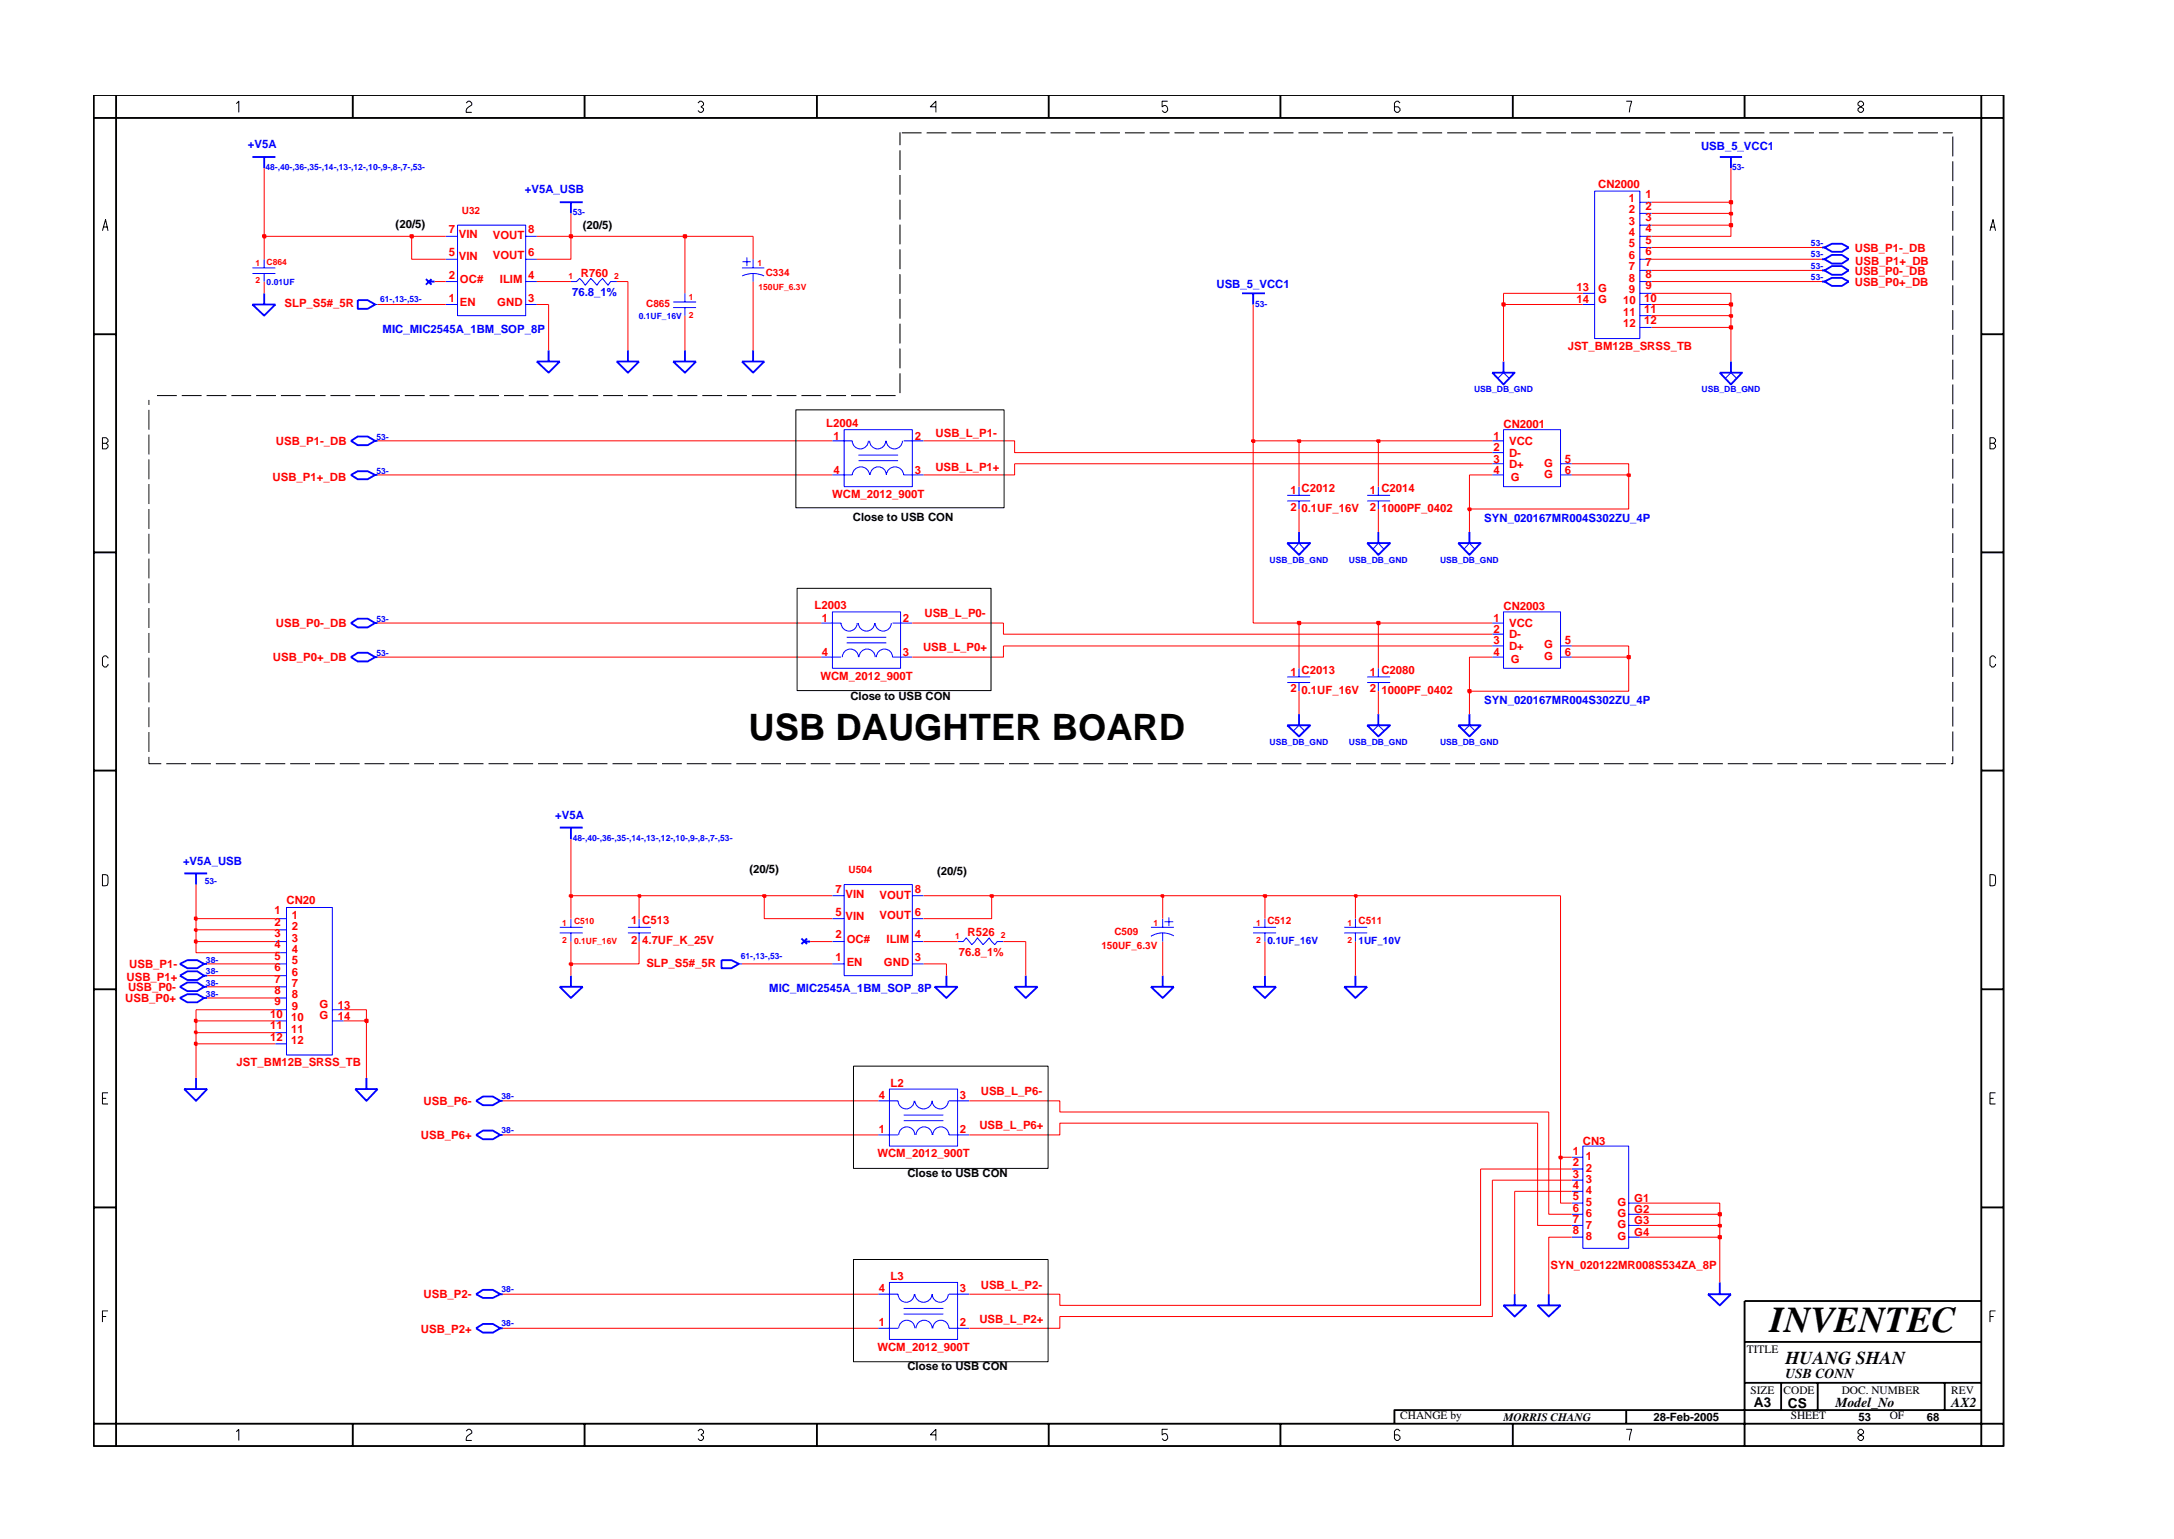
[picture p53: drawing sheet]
<svg xmlns="http://www.w3.org/2000/svg" width="297mm" height="210mm" viewBox="0 0 297 210" stroke-linecap="round" stroke-linejoin="round" font-family="sans-serif">
<defs><g id="words">
<g font-size="5">
<text x="102.3" y="101.1">USB DAUGHTER BOARD</text>
<text x="241.8" y="182">INVENTEC</text>
</g>
<text font-size="2.5" x="244" y="186.3">HUANG SHAN</text>
<g font-size="1.9">
<text x="244" y="188.2">USB CONN</text>
<text x="239.6" y="192.2">A3</text>
<text x="244.3" y="192.3">CS</text>
<text x="250.8" y="192.2">Model_No</text>
<text x="266.6" y="192.2">AX2</text>
</g>
<g font-size="1.6" fill="#00f">
<text x="33.9" y="20.3">+V5A</text>
<text x="232.4" y="20.5">USB_5_VCC1</text>
<text x="71.7" y="26.4">+V5A_USB</text>
<text x="78.2" y="40.5">76.8_1%</text>
<text x="166.2" y="39.3">USB_5_VCC1</text>
<text x="52.3" y="45.5">MIC_MIC2545A_1BM_SOP_8P</text>
<text x="202.8" y="71.3">SYN_020167MR004S302ZU_4P</text>
<text x="202.8" y="96.1">SYN_020167MR004S302ZU_4P</text>
<text x="75.9" y="111.9">+V5A</text>
<text x="25" y="118.1">+V5A_USB</text>
<text x="105.1" y="135.6">MIC_MIC2545A_1BM_SOP_8P</text>
</g>
<g font-size="1.6" fill="#f00">
<text x="218.4" y="25.7">CN2000</text>
<text x="222.5" y="29.2">2</text>
<text x="222.5" y="27.6">1</text>
<text x="224.8" y="28.6">2</text>
<text x="224.8" y="27">1</text>
<text x="61.3" y="31.9">7</text>
<text x="61.3" y="35">5</text>
<text x="62.7" y="32.5">VIN</text>
<text x="62.7" y="35.6">VIN</text>
<text x="67.3" y="32.7">VOUT</text>
<text x="67.3" y="35.4">VOUT</text>
<text x="72.2" y="31.9">8</text>
<text x="72.2" y="35">6</text>
<text x="222.5" y="30.8">3</text>
<text x="222.5" y="32.3">4</text>
<text x="222.5" y="33.8">5</text>
<text x="222.5" y="35.4">6</text>
<text x="224.8" y="30.1">3</text>
<text x="224.8" y="31.7">4</text>
<text x="224.8" y="33.3">5</text>
<text x="224.8" y="34.8">6</text>
<text x="253.4" y="34.4">USB_P1-_DB</text>
<text x="38.9" y="41.9">SLP_S5#_5R</text>
<text x="61.3" y="38.1">2</text>
<text x="61.3" y="41.3">1</text>
<text x="62.9" y="38.7">OC#</text>
<text x="62.9" y="41.8">EN</text>
<text x="67.9" y="41.8">GND</text>
<text x="68.3" y="38.7">ILIM</text>
<text x="72.2" y="41.3">3</text>
<text x="72.2" y="38.1">4</text>
<text x="79.4" y="37.8">R760</text>
<text x="215.4" y="39.8">13</text>
<text x="215.4" y="41.4">14</text>
<text x="218.4" y="39.9">G</text>
<text x="218.4" y="41.4">G</text>
<text x="221.8" y="41.6">10</text>
<text x="222.5" y="36.9">7</text>
<text x="222.5" y="38.5">8</text>
<text x="222.5" y="40.1">9</text>
<text x="224.6" y="41.2">10</text>
<text x="224.8" y="36.3">7</text>
<text x="224.8" y="37.9">8</text>
<text x="224.8" y="39.5">9</text>
<text x="253.4" y="37.5">USB_P0-_DB</text>
<text x="253.4" y="39">USB_P0+_DB</text>
<text x="253.5" y="36.2">USB_P1+_DB</text>
<text x="214.2" y="47.8">JST_BM12B_SRSS_TB</text>
<text x="221.8" y="43.1">11</text>
<text x="221.8" y="44.7">12</text>
<text x="224.6" y="42.8">11</text>
<text x="224.6" y="44.3">12</text>
<text x="112.9" y="58.3">L2004</text>
<text x="127.8" y="59.7">USB_L_P1-</text>
<text x="205.4" y="58.5">CN2001</text>
<text x="37.2" y="65.7">USB_P1+_DB</text>
<text x="37.7" y="60.8">USB_P1-_DB</text>
<text x="113.9" y="60.1">1</text>
<text x="113.9" y="64.7">4</text>
<text x="125" y="60.1">2</text>
<text x="125" y="64.7">3</text>
<text x="127.8" y="64.4">USB_L_P1+</text>
<text x="204.1" y="64.7">4</text>
<text x="204.1" y="63.2">3</text>
<text x="204.1" y="61.6">2</text>
<text x="204.1" y="60.1">1</text>
<text x="206.2" y="63.9">D+</text>
<text x="206.2" y="62.4">D-</text>
<text x="206.2" y="60.8">VCC</text>
<text x="206.4" y="65.7">G</text>
<text x="211" y="63.8">G</text>
<text x="211" y="65.3">G</text>
<text x="213.8" y="63.2">5</text>
<text x="213.8" y="64.7">6</text>
<text x="113.7" y="68">WCM_2012_900T</text>
<text x="176.3" y="67.4">1 C2012</text>
<text x="176.3" y="69.8">2</text>
<text x="177.8" y="70">0.1UF_16V</text>
<text x="187.1" y="67.4">1 C2014</text>
<text x="187.1" y="69.8">2</text>
<text x="188.7" y="70">1000PF_0402</text>
<text x="111.3" y="83.2">L2003</text>
<text x="205.4" y="83.3">CN2003</text>
<text x="37.7" y="85.7">USB_P0-_DB</text>
<text x="112.3" y="84.9">1</text>
<text x="112.3" y="89.6">4</text>
<text x="123.4" y="84.9">2</text>
<text x="123.4" y="89.6">3</text>
<text x="126.1" y="89">USB_L_P0+</text>
<text x="126.3" y="84.3">USB_L_P0-</text>
<text x="204.1" y="89.6">4</text>
<text x="204.1" y="88">3</text>
<text x="204.1" y="86.5">2</text>
<text x="204.1" y="84.9">1</text>
<text x="206.2" y="88.8">D+</text>
<text x="206.2" y="87.2">D-</text>
<text x="206.2" y="85.7">VCC</text>
<text x="211" y="88.6">G</text>
<text x="213.8" y="88">5</text>
<text x="213.8" y="89.6">6</text>
<text x="37.3" y="90.4">USB_P0+_DB</text>
<text x="112.1" y="92.9">WCM_2012_900T</text>
<text x="176.3" y="92.3">1 C2013</text>
<text x="176.3" y="94.6">2</text>
<text x="177.8" y="94.9">0.1UF_16V</text>
<text x="187.1" y="92.3">1 C2080</text>
<text x="187.1" y="94.6">2</text>
<text x="188.8" y="94.9">1000PF_0402</text>
<text x="206.4" y="90.5">G</text>
<text x="211" y="90.2">G</text>
<text x="37.5" y="124.9">1</text>
<text x="39.1" y="123.6">CN20</text>
<text x="39.9" y="125.5">1</text>
<text x="114.2" y="125.1">5</text>
<text x="114.2" y="122">7</text>
<text x="115.5" y="125.7">VIN</text>
<text x="115.5" y="122.6">VIN</text>
<text x="120.2" y="125.5">VOUT</text>
<text x="120.2" y="122.8">VOUT</text>
<text x="125" y="125.1">6</text>
<text x="125" y="122">8</text>
<text x="37.5" y="129.5">4</text>
<text x="37.5" y="131.2">5</text>
<text x="37.5" y="126.5">2</text>
<text x="37.5" y="128">3</text>
<text x="39.9" y="128.6">3</text>
<text x="39.9" y="130.2">4</text>
<text x="39.9" y="131.7">5</text>
<text x="39.9" y="127">2</text>
<text x="86.2" y="126.3">1 C513</text>
<text x="86.2" y="129">2</text>
<text x="87.7" y="129">4.7UF_K_25V</text>
<text x="114.2" y="128.2">2</text>
<text x="114.2" y="131.3">1</text>
<text x="115.7" y="128.8">OC#</text>
<text x="115.7" y="131.9">EN</text>
<text x="120.8" y="131.9">GND</text>
<text x="121.1" y="128.8">ILIM</text>
<text x="125" y="131.3">3</text>
<text x="125" y="128.2">4</text>
<text x="131" y="130.6">76.8_1%</text>
<text x="132.2" y="127.9">R526</text>
<text x="17.1" y="136.9">USB_P0+</text>
<text x="17.3" y="134">USB_P1+</text>
<text x="17.5" y="135.4">USB_P0-</text>
<text x="17.7" y="132.3">USB_P1-</text>
<text x="37.5" y="132.7">6</text>
<text x="37.5" y="134.3">7</text>
<text x="37.5" y="135.8">8</text>
<text x="37.5" y="137.3">9</text>
<text x="39.9" y="133.3">6</text>
<text x="39.9" y="134.8">7</text>
<text x="39.9" y="136.3">8</text>
<text x="39.9" y="138">9</text>
<text x="43.6" y="137.8">G</text>
<text x="46.2" y="137.8">13</text>
<text x="88.3" y="132.1">SLP_S5#_5R</text>
<text x="36.9" y="139.1">10</text>
<text x="36.9" y="140.6">11</text>
<text x="36.9" y="142.2">12</text>
<text x="39.8" y="139.5">10</text>
<text x="39.8" y="141.1">11</text>
<text x="39.8" y="142.6">12</text>
<text x="43.6" y="139.3">G</text>
<text x="46.2" y="139.3">14</text>
<text x="32.3" y="145.6">JST_BM12B_SRSS_TB</text>
<text x="121.7" y="148.4">L2</text>
<text x="134" y="149.6">USB_L_P6-</text>
<text x="57.5" y="155.6">USB_P6+</text>
<text x="57.9" y="151">USB_P6-</text>
<text x="120.1" y="150.1">4</text>
<text x="120.1" y="154.8">1</text>
<text x="131.2" y="150.1">3</text>
<text x="131.2" y="154.8">2</text>
<text x="133.8" y="154.3">USB_L_P6+</text>
<text x="119.9" y="158.1">WCM_2012_900T</text>
<text x="214.9" y="157.7">1</text>
<text x="214.9" y="159.3">2</text>
<text x="214.9" y="160.9">3</text>
<text x="216.3" y="156.4">CN3</text>
<text x="216.7" y="158.5">1</text>
<text x="216.7" y="160">2</text>
<text x="216.7" y="161.7">3</text>
<text x="214.9" y="163.9">5</text>
<text x="214.9" y="165.5">6</text>
<text x="214.9" y="167.1">7</text>
<text x="214.9" y="162.4">4</text>
<text x="216.7" y="163.2">4</text>
<text x="216.7" y="164.7">5</text>
<text x="216.7" y="166.3">6</text>
<text x="216.7" y="167.8">7</text>
<text x="221" y="164.8">G</text>
<text x="221" y="166.3">G</text>
<text x="221" y="167.8">G</text>
<text x="223.3" y="164.2">G1</text>
<text x="223.3" y="165.7">G2</text>
<text x="223.3" y="167.2">G3</text>
<text x="211.9" y="173.4">SYN_020122MR008S534ZA_8P</text>
<text x="214.9" y="168.6">8</text>
<text x="216.7" y="169.4">8</text>
<text x="221" y="169.4">G</text>
<text x="223.3" y="168.9">G4</text>
<text x="57.9" y="177.4">USB_P2-</text>
<text x="120.1" y="176.6">4</text>
<text x="121.7" y="174.9">L3</text>
<text x="131.2" y="176.6">3</text>
<text x="134" y="176">USB_L_P2-</text>
<text x="57.5" y="182.1">USB_P2+</text>
<text x="119.9" y="184.5">WCM_2012_900T</text>
<text x="120.1" y="181.2">1</text>
<text x="131.2" y="181.2">2</text>
<text x="133.8" y="180.7">USB_L_P2+</text>
</g>
<g font-size="1.6">
<text x="54" y="31.1">(20/5)</text>
<text x="79.6" y="31.3">(20/5)</text>
<text x="116.5" y="71.2">Close to USB CON</text>
<text x="116.2" y="95.6">Close to USB CON</text>
<text x="102.4" y="119.3">(20/5)</text>
<text x="128" y="119.5">(20/5)</text>
<text x="124" y="160.8">Close to USB CON</text>
<text x="238.7" y="184.8">TITLE</text>
<text x="124" y="187.2">Close to USB CON</text>
<text x="239.2" y="190.4">SIZE</text>
<text x="243.7" y="190.4">CODE</text>
<text x="251.6" y="190.4">DOC. NUMBER</text>
<text x="266.6" y="190.4">REV</text>
<text x="191.3" y="193.9">CHANGE by</text>
<text x="205.4" y="194.1">MORRIS CHANG</text>
<text x="225.9" y="194.1">28-Feb-2005</text>
<text x="244.7" y="193.9">SHEET</text>
<text x="253.9" y="194.1">53</text>
<text x="258.2" y="193.9">OF</text>
<text x="263.3" y="194.1">68</text>
</g>
<g font-size="1.4" fill="#f00">
<text x="63.1" y="29.2">U32</text>
<text x="88.3" y="41.9">C865</text>
<text x="104.6" y="37.7">C334</text>
<text x="115.9" y="119.3">U504</text>
<text x="150.5" y="129.7">150UF_6.3V</text>
<text x="152.3" y="127.8">C509</text>
<text x="173.2" y="126.3">C512</text>
<text x="185.6" y="126.3">C511</text>
</g>
<g font-size="1.4" fill="#00f">
<text x="173.2" y="129">0.1UF_16V</text>
<text x="185.6" y="129">1UF_10V</text>
</g>
<g font-size="1.2" fill="#00f">
<text x="36.3" y="23.3">48-,40-,36-,35-,14-,13-,12-,10-,9-,8-,7-,53-</text>
<text x="236.7" y="23.3">53-</text>
<text x="78.3" y="29.4">53-</text>
<text x="247.4" y="33.6">53-</text>
<text x="247.4" y="35.2">53-</text>
<text x="36.4" y="38.9">0.01UF</text>
<text x="51.9" y="41.3">61-,13-,53-</text>
<text x="171.5" y="41.9">53-</text>
<text x="247.4" y="38.3">53-</text>
<text x="247.4" y="36.8">53-</text>
<text x="87.3" y="43.5">0.1UF_16V</text>
<text x="201.4" y="53.6">USB_DB_GND</text>
<text x="232.5" y="53.6">USB_DB_GND</text>
<text x="51.4" y="60.1">53-</text>
<text x="51.4" y="64.7">53-</text>
<text x="173.5" y="76.9">USB_DB_GND</text>
<text x="184.3" y="76.9">USB_DB_GND</text>
<text x="196.8" y="76.9">USB_DB_GND</text>
<text x="51.4" y="89.6">53-</text>
<text x="51.4" y="84.9">53-</text>
<text x="173.5" y="101.7">USB_DB_GND</text>
<text x="184.3" y="101.7">USB_DB_GND</text>
<text x="196.8" y="101.7">USB_DB_GND</text>
<text x="78.3" y="115">48-,40-,36-,35-,14-,13-,12-,10-,9-,8-,7-,53-</text>
<text x="28" y="120.7">53-</text>
<text x="28.1" y="131.5">38-</text>
<text x="101.2" y="131">61-,13-,53-</text>
<text x="28.1" y="133.1">38-</text>
<text x="28.1" y="134.6">38-</text>
<text x="28.1" y="136.2">38-</text>
<text x="68.5" y="150.1">38-</text>
<text x="68.5" y="154.8">38-</text>
<text x="68.5" y="176.6">38-</text>
<text x="68.5" y="181.2">38-</text>
</g>
<g font-size="1.2" fill="#f00">
<text x="34.9" y="36.4">1</text>
<text x="34.9" y="38.7">2</text>
<text x="36.4" y="36.2">C864</text>
<text x="77.7" y="38.1">1</text>
<text x="83.9" y="38.1">2</text>
<text x="94.1" y="41">1</text>
<text x="103.5" y="36.4">1</text>
<text x="103.6" y="39.6">150UF_6.3V</text>
<text x="94.1" y="43.4">2</text>
<text x="76.8" y="126.5">1</text>
<text x="76.8" y="128.8">2</text>
<text x="78.4" y="129">0.1UF_16V</text>
<text x="78.4" y="126.3">C510</text>
<text x="130.5" y="128.3">1</text>
<text x="136.8" y="128.2">2</text>
<text x="157.6" y="126.5">1</text>
<text x="171.6" y="126.5">1</text>
<text x="171.6" y="128.8">2</text>
<text x="184.1" y="126.5">1</text>
<text x="184.1" y="128.8">2</text>
</g>
</g></defs>
<g fill="none" stroke="#00f" stroke-width=".25">
<path d="M34.5 21.4h3.1M36.1 21.4v1.6M58.2 38.1l.8 .8M58.6 38.5h.8M59 38.1l-.8 .8M76.5 27.6h3.1M78 27.6v1.6M235 21.4h3M236.5 21.4v1.6M248.9 36.9h.4M248.9 33.8h.4M248.9 35.4h.4"/>
<path d="M248.9 38.5h.4M249.3 36.9l1-.5h1.4l.9 .5-.9 .6h-1.4zM249.3 33.8l1-.5h1.4l.9 .5-.9 .6h-1.4zM249.3 35.4l1-.6h1.4l.9 .6-.9 .6h-1.4zM249.3 38.5l1-.5h1.4l.9 .5-.9 .6h-1.4zM34.5 41.6h3.1l-1.5 1.5zM36.1 40.1v1.5M48.9 41h1.3l1.1 .6-1.1 .6h-1.3zM73.3 49.4h3.2l-1.5 1.5zM75 47.9v1.5M84.3 49.4h3l-1.5 1.5zM85.8 47.9v1.5"/>
<path d="M92 49.4h3.1l-1.5 1.5zM93.6 47.9v1.5M101.4 49.4h3l-1.5 1.5zM102.9 47.9v1.5M169.7 40.1h3.1M171.2 40.1v1.5M203.9 50.9h3.1l-1.6 1.6zM205.4 49.4v1.5M235 50.9h3l-1.5 1.6zM236.5 49.4v1.5M47.9 60.2l1-.6h1.3l1.1 .6-1.1 .6h-1.3zM47.9 64.9l1-.5h1.3l1.1 .5-1.1 .6h-1.3z"/>
<path d="M51.3 60.2h.3M51.3 64.9h.3M175.9 74.2h3.1l-1.5 1.6zM177.5 72.7v1.5M186.8 74.2h3.1l-1.6 1.6zM188.3 72.7v1.5M199.2 74.2h3.1l-1.5 1.6zM200.8 72.7v1.5M47.9 85.1l1-.6h1.3l1.1 .6-1.1 .6h-1.3zM47.9 89.8l1-.6h1.3l1.1 .6-1.1 .6h-1.3zM51.3 85.1h.3M51.3 89.8h.3"/>
<path d="M175.9 99.1h3.1l-1.5 1.5zM177.5 97.6v1.5M186.8 99.1h3.1l-1.6 1.5zM188.3 97.6v1.5M199.2 99.1h3.1l-1.5 1.5zM200.8 97.6v1.5M25.2 119.3h3.1M26.8 119.3v1.5M76.5 113.1h3.1M78 113.1v1.6M24.6 131.7l1-.5h1.4l.9 .5-.9 .6h-1.4zM24.6 133.3l1-.6h1.4l.9 .6-.9 .6h-1.4z"/>
<path d="M24.6 134.8l1-.6h1.4l.9 .6-.9 .6h-1.4zM24.6 136.3l1-.5h1.4l.9 .5-.9 .6h-1.4zM27.9 134.8h.4M27.9 131.7h.4M27.9 133.3h.4M27.9 136.3h.4M76.5 134.8h3.1l-1.6 1.5zM78 133.3v1.5M98.6 131.2h1.3l1.1 .5-1.1 .6h-1.3zM109.5 128.2l.8 .8M109.8 128.6h.9M110.3 128.2l-.8 .8"/>
<path d="M127.7 134.8h3.1l-1.5 1.5zM129.3 133.3v1.5M138.6 134.8h3.2l-1.6 1.5zM140.2 133.3v1.5M157.3 134.8h3.1l-1.5 1.5zM158.9 133.3v1.5M171.2 134.8h3.2l-1.6 1.5zM172.8 133.3v1.5M183.7 134.8h3.1l-1.6 1.5zM185.2 133.3v1.5M25.2 148.8h3.1l-1.5 1.6zM26.8 147.3v1.5"/>
<path d="M48.5 148.8h3.1l-1.5 1.6zM50.1 147.3v1.5M65.1 150.4l.9-.6h1.3l1.1 .6-1.1 .6h-1.3zM65.1 155.1l.9-.6h1.3l1.1 .6-1.1 .5h-1.3zM68.4 150.4h.3M68.4 155.1h.3M65.1 176.8l.9-.6h1.3l1.1 .6-1.1 .5h-1.3zM68.4 176.8h.3M205.4 178.3h3.2l-1.6 1.6zM207 176.8v1.5M210.1 178.3h3.1l-1.6 1.6zM211.6 176.8v1.5"/>
<path d="M233.4 176.8h3.1l-1.5 1.5zM235 175.2v1.6M65.1 181.5l.9-.6h1.3l1.1 .6-1.1 .6h-1.3zM68.4 181.5h.3"/>
</g>
<g fill="none" stroke="#00f" stroke-width=".14">
<path d="M34.5 36.6h3.1M34.5 37.4h3.1M36.1 35.4v1.2M36.1 37.4v1.1M60.9 32.3h1.6M60.9 35.4h1.6M60.9 38.5h1.6M62.5 30.8h9.3v12.3h-9.3zM71.8 32.3h1.5M71.8 35.4h1.5M71.8 38.5h1.5M78 38.5h.8l.4-.5 .8 1 .7-1 .9 1 .7-1 .8 1 .3-.5h.9"/>
<path d="M101.4 36.6h3M101.4 37.7a3.6 3.6 0 0 1 3 0M101.5 35.8h1.1M102.1 35.2v1.2M102.9 35.4v1.2M102.9 37.4v1.1M217.9 26.1h6.2v20.2h-6.2zM224.1 32.3h1.6M224.1 35.4h1.6M224.1 38.5h1.6M224.1 29.2h1.6M224.1 27.6h1.6"/>
<path d="M224.1 30.8h1.6M224.1 33.8h1.6M224.1 36.9h1.6M51.3 41.6h.3M60.9 41.6h1.6M71.8 41.6h1.5M92 41.3h3.1M92 42h3.1M93.6 40.1v1.2M93.6 42v1.1M115.3 58.7h9.4v7.8h-9.4zM204.7 51.7l.7-.8 .8 .8"/>
<path d="M205.4 58.7h7.8v7.8h-7.8zM216.3 41.6h1.6M216.3 40.1h1.6M224.1 41.6h1.6M224.1 40.1h1.6M224.1 44.7h1.6M224.1 43.1h1.6M235.7 51.7l.8-.8 .8 .8M113.7 60.2h2.7a1.1 1.1 0 0 0 1.1 1.1 1.1 1.1 0 0 0 1.1-1.1M113.7 64.9h2.7M116.4 64.9a1.19 1.19 0 0 1 1.2-1.1 1.19 1.19 0 0 1 1.2 1.1M117.3 62.9h5.4"/>
<path d="M117.3 62.2h5.4M118.8 60.2a1.1 1.1 0 0 0 1.1 1.1 1.1 1.1 0 0 0 1.1-1.1M118.9 64.9a1.1 1.1 0 0 1 1.1-1.1 1.1 1.1 0 0 1 1.1 1.1M121.1 60.2a1.1 1.1 0 0 0 1.1 1.1 1.1 1.1 0 0 0 1.1-1.1M121.1 64.9a1.19 1.19 0 0 1 1.2-1.1 1.19 1.19 0 0 1 1.2 1.1M123.5 60.2h2.7M123.5 64.9h2.7M175.9 67.7h3.1M175.9 68.4h3.1M176.7 75l.8-.8 .8 .8M177.5 66.5v1.2M177.5 68.4v1.1"/>
<path d="M186.8 67.7h3.1M186.8 68.4h3.1M187.6 75l.7-.8 .8 .8M188.3 66.5v1.2M188.3 68.4v1.1M200 75l.8-.8 .7 .8M203.9 60.2h1.5M203.9 64.9h1.5M203.9 61.8h1.5M203.9 63.4h1.5M213.2 64.9h1.5M213.2 63.4h1.5"/>
<path d="M112.2 85.1h2.7a1.1 1.1 0 0 0 1.1 1.1 1.1 1.1 0 0 0 1.1-1.1M112.2 89.8h2.7M113.7 83.6h9.3v7.7h-9.3zM115.1 89.8a1.1 1.1 0 0 1 1.1-1.1 1.1 1.1 0 0 1 1.1 1.1M115.7 87.8h5.4M115.7 87.1h5.4M117.3 85.1a1.1 1.1 0 0 0 1.1 1.1 1.1 1.1 0 0 0 1.1-1.1M117.4 89.8a1.1 1.1 0 0 1 1.1-1.1 1.1 1.1 0 0 1 1.1 1.1M119.6 85.1a1.1 1.1 0 0 0 1.1 1.1 1.1 1.1 0 0 0 1.1-1.1M119.7 89.8a1.1 1.1 0 0 1 1.1-1.1 1.1 1.1 0 0 1 1.1 1.1h2.8M121.9 85.1h2.8M175.9 92.5h3.1"/>
<path d="M175.9 93.2h3.1M176.7 99.9l.8-.8 .8 .8M177.5 91.3v1.2M177.5 93.2v1.2M186.8 92.5h3.1M186.8 93.2h3.1M187.6 99.9l.7-.8 .8 .8M188.3 91.3v1.2M188.3 93.2v1.2M200 99.9l.8-.8 .7 .8M203.9 85.1h1.5M203.9 86.6h1.5"/>
<path d="M203.9 88.3h1.5M203.9 89.8h1.5M205.4 83.6h7.8v7.7h-7.8zM213.2 88.3h1.5M213.2 89.8h1.5M37.6 125.5h1.5M37.6 128.6h1.5M37.6 131.7h1.5M37.6 127h1.5M37.6 130.2h1.5M37.6 133.3h1.5M37.6 136.3h1.5"/>
<path d="M37.6 134.8h1.5M37.6 139.5h1.5M37.6 138h1.5M39.1 124h6.3v20.1h-6.3zM45.4 139.5h1.5M45.4 138h1.5M76.5 126.7h3.1M76.5 127.5h3.1M78 125.5v1.2M78 127.5v1.1M85.8 126.7h3.1M85.8 127.5h3.1"/>
<path d="M87.3 125.5v1.2M87.3 127.5v1.1M101 131.7h.4M113.7 122.4h1.6M113.7 125.5h1.6M113.7 128.6h1.6M113.7 131.7h1.6M115.3 120.8h9.4v12.5h-9.4zM124.7 122.4h1.5M124.7 125.5h1.5M124.7 128.6h1.5M124.7 131.7h1.5"/>
<path d="M130.8 128.6h.8l.4-.5 .8 1 .7-1 .8 1 .9-1 .7 1 .4-.5h.8M157.3 126.7h3.1M158.9 125.5v1.2M158.9 127.5v1.1M159.1 125.9h1.2M159.7 125.3v1.2M160.4 127.9a3 3 0 0 0-3.2 0M171.2 126.7h3.2M171.2 127.5h3.2M172.8 125.5v1.2M172.8 127.5v1.1M183.7 126.7h3.1"/>
<path d="M183.7 127.5h3.1M185.2 125.5v1.2M185.2 127.5v1.1M37.6 142.6h1.5M37.6 141.1h1.5M120 150.4h2.7a1.1 1.1 0 0 0 1.1 1.1 1.1 1.1 0 0 0 1.1-1.1M120 155.1h2.7M121.5 148.8h9.3v7.8h-9.3zM122.8 155.1a1.1 1.1 0 0 1 1.1-1.1 1.1 1.1 0 0 1 1.1 1.1M123.5 153.1h5.4M123.5 152.3h5.4M125 150.4a1.19 1.19 0 0 0 1.2 1.1 1.19 1.19 0 0 0 1.2-1.1 1.1 1.1 0 0 0 1.1 1.1 1.1 1.1 0 0 0 1.1-1.1"/>
<path d="M125.2 155.1a1.1 1.1 0 0 1 1.1-1.1 1.1 1.1 0 0 1 1.1 1.1M127.5 155.1a1.1 1.1 0 0 1 1.1-1.1 1.1 1.1 0 0 1 1.1 1.1h2.7M129.7 150.4h2.7M214.7 159.7h1.6M214.7 158.1h1.6M216.3 156.6h6.2v13.9h-6.2zM120 176.8h2.7a1.1 1.1 0 0 0 1.1 1.1 1.1 1.1 0 0 0 1.1-1.1M121.5 175.2h9.3v7.8h-9.3zM123.5 179.5h5.4M123.5 178.8h5.4M125 176.8a1.19 1.19 0 0 0 1.2 1.1 1.19 1.19 0 0 0 1.2-1.1 1.1 1.1 0 0 0 1.1 1.1 1.1 1.1 0 0 0 1.1-1.1M129.7 176.8h2.7"/>
<path d="M214.7 162.8h1.6M214.7 161.2h1.6M214.7 165.9h1.6M214.7 164.4h1.6M214.7 169h1.6M214.7 167.4h1.6M222.5 165.9h1.6M222.5 164.4h1.6M222.5 169h1.6M222.5 167.4h1.6M120 181.5h2.7M122.8 181.5a1.1 1.1 0 0 1 1.1-1.1 1.1 1.1 0 0 1 1.1 1.1"/>
<path d="M125.2 181.5a1.1 1.1 0 0 1 1.1-1.1 1.1 1.1 0 0 1 1.1 1.1M127.5 181.5a1.1 1.1 0 0 1 1.1-1.1 1.1 1.1 0 0 1 1.1 1.1h2.7"/>
</g>
<path d="M202.3 159.7v18.6h-57.5v-1.5h-12.4M68.7 176.8h51.3M203.9 161.2v18.7h-59.1v1.6h-12.4M207 162.8v14M214.7 169h-3.1v7.8M224.1 169h10.9v6.2M68.7 181.5h51.3" fill="none" stroke="#f00" stroke-width=".14"/>
<path d="M234.8 168.9h.3v.3h-.3z" fill="#8e2323"/>
<path d="M234.8 168.9h.3v.3h-.3z" fill="none" stroke="#f00" stroke-width=".25"/>
<path d="M210.1 153.4v14h4.6M224.1 167.4h10.9v1.6" fill="none" stroke="#f00" stroke-width=".14"/>
<path d="M234.8 167.3h.3v.3h-.3z" fill="#8e2323"/>
<path d="M234.8 167.3h.3v.3h-.3z" fill="none" stroke="#f00" stroke-width=".25"/>
<path d="M211.6 151.9v14h3.1M224.1 165.9h10.9v1.5" fill="none" stroke="#f00" stroke-width=".14"/>
<path d="M234.8 165.7h.3v.4h-.3z" fill="#8e2323"/>
<path d="M234.8 165.7h.3v.4h-.3z" fill="none" stroke="#f00" stroke-width=".25"/>
<path d="M202.3 159.7h12.4M213.2 158.1v6.3h1.5M203.9 161.2h10.8M207 162.8h7.7M224.1 164.4h10.9v1.5" fill="none" stroke="#f00" stroke-width=".14"/>
<path d="M213 158h.4v.3h-.4z" fill="#8e2323"/>
<path d="M213 158h.4v.3h-.4z" fill="none" stroke="#f00" stroke-width=".25"/>
<path d="M50.1 139.5v7.8M213.2 122.4v35.7h1.5M26.8 142.6v4.7M68.7 155.1h51.3M68.7 150.4h51.3M132.4 150.4h12.4v1.5h66.8M210.1 153.4h-65.3v1.7h-12.4" fill="none" stroke="#f00" stroke-width=".14"/>
<path d="M26.6 142.4h.3v.4h-.3z" fill="#8e2323"/>
<path d="M26.6 142.4h.3v.4h-.3z" fill="none" stroke="#f00" stroke-width=".25"/>
<path d="M26.8 141.1v1.5h10.8" fill="none" stroke="#f00" stroke-width=".14"/>
<path d="M26.6 140.9h.3v.3h-.3z" fill="#8e2323"/>
<path d="M26.6 140.9h.3v.3h-.3z" fill="none" stroke="#f00" stroke-width=".25"/>
<path d="M26.8 139.5v1.6h10.8" fill="none" stroke="#f00" stroke-width=".14"/>
<path d="M26.6 139.3h.3v.3h-.3z" fill="#8e2323"/>
<path d="M26.6 139.3h.3v.3h-.3z" fill="none" stroke="#f00" stroke-width=".25"/>
<path d="M26.8 138v1.5h10.8M46.9 139.5h3.2" fill="none" stroke="#f00" stroke-width=".14"/>
<path d="M49.9 139.3h.3v.3h-.3z" fill="#8e2323"/>
<path d="M49.9 139.3h.3v.3h-.3z" fill="none" stroke="#f00" stroke-width=".25"/>
<path d="M26.8 138h10.8M28.3 136.3h9.3M28.3 134.8h9.3M28.3 133.3h9.3M28.3 131.7h9.3M46.9 138h3.2v1.5M78 131.7v1.6M129.3 131.7v1.6M140.2 128.6v4.7M158.9 128.6v4.7M172.8 128.6v4.7M185.2 128.6v4.7" fill="none" stroke="#f00" stroke-width=".14"/>
<path d="M77.8 131.6h.4v.3h-.4z" fill="#8e2323"/>
<path d="M77.8 131.6h.4v.3h-.4z" fill="none" stroke="#f00" stroke-width=".25"/>
<path d="M26.8 128.6v1.6h10.8M78 128.6v3.1h9.3v-3.1M101.4 131.7h12.3M126.2 131.7h3.1" fill="none" stroke="#f00" stroke-width=".14"/>
<path d="M26.6 128.5h.3v.3h-.3z" fill="#8e2323"/>
<path d="M26.6 128.5h.3v.3h-.3z" fill="none" stroke="#f00" stroke-width=".25"/>
<path d="M26.8 127v1.6h10.8M110.7 128.6h3M126.2 128.6h4.6M137.1 128.6h3.1" fill="none" stroke="#f00" stroke-width=".14"/>
<path d="M26.6 126.9h.3v.3h-.3z" fill="#8e2323"/>
<path d="M26.6 126.9h.3v.3h-.3z" fill="none" stroke="#f00" stroke-width=".25"/>
<path d="M26.8 125.5v1.5h10.8" fill="none" stroke="#f00" stroke-width=".14"/>
<path d="M26.6 125.3h.3v.4h-.3z" fill="#8e2323"/>
<path d="M26.6 125.3h.3v.4h-.3z" fill="none" stroke="#f00" stroke-width=".25"/>
<path d="M26.8 120.8v4.7h10.8M78 122.4v3.1M87.3 122.4v3.1M104.4 122.4v3.1h9.3M135.5 122.4v3.1h-9.3M158.9 122.4v3.1M172.8 122.4v3.1M185.2 122.4v3.1" fill="none" stroke="#f00" stroke-width=".14"/>
<path d="M77.8 122.3h.4v.2h-.4z" fill="#8e2323"/>
<path d="M77.8 122.3h.4v.2h-.4z" fill="none" stroke="#f00" stroke-width=".25"/>
<path d="M78 114.7v7.7h9.3" fill="none" stroke="#f00" stroke-width=".14"/>
<path d="M87.2 122.3h.3v.2h-.3z" fill="#8e2323"/>
<path d="M87.2 122.3h.3v.2h-.3z" fill="none" stroke="#f00" stroke-width=".25"/>
<path d="M87.3 122.4h17.1" fill="none" stroke="#f00" stroke-width=".14"/>
<path d="M104.3 122.3h.3v.2h-.3z" fill="#8e2323"/>
<path d="M104.3 122.3h.3v.2h-.3z" fill="none" stroke="#f00" stroke-width=".25"/>
<path d="M104.4 122.4h9.3M126.2 122.4h9.3" fill="none" stroke="#f00" stroke-width=".14"/>
<path d="M135.3 122.3h.4v.2h-.4z" fill="#8e2323"/>
<path d="M135.3 122.3h.4v.2h-.4z" fill="none" stroke="#f00" stroke-width=".25"/>
<path d="M135.5 122.4h23.4" fill="none" stroke="#f00" stroke-width=".14"/>
<path d="M158.7 122.3h.2v.2h-.2z" fill="#8e2323"/>
<path d="M158.7 122.3h.2v.2h-.2z" fill="none" stroke="#f00" stroke-width=".25"/>
<path d="M158.9 122.4h13.9" fill="none" stroke="#f00" stroke-width=".14"/>
<path d="M172.7 122.3h.3v.2h-.3z" fill="#8e2323"/>
<path d="M172.7 122.3h.3v.2h-.3z" fill="none" stroke="#f00" stroke-width=".25"/>
<path d="M172.8 122.4h12.4" fill="none" stroke="#f00" stroke-width=".14"/>
<path d="M185.1 122.3h.3v.2h-.3z" fill="#8e2323"/>
<path d="M185.1 122.3h.3v.2h-.3z" fill="none" stroke="#f00" stroke-width=".25"/>
<path d="M177.5 94.4v3.2M188.3 94.4v3.2M200.8 94.4v3.2M185.2 122.4h28" fill="none" stroke="#f00" stroke-width=".14"/>
<path d="M200.6 94.3h.3v.3h-.3z" fill="#8e2323"/>
<path d="M200.6 94.3h.3v.3h-.3z" fill="none" stroke="#f00" stroke-width=".25"/>
<path d="M51.6 89.8h60.6M137.1 88.3v1.5h-12.4M177.5 85.1v6.2M188.3 85.1v6.2M203.9 89.8h-3.1v4.6h21.7v-4.6h-7.8" fill="none" stroke="#f00" stroke-width=".14"/>
<path d="M222.4 89.6h.3v.3h-.3z" fill="#8e2323"/>
<path d="M222.4 89.6h.3v.3h-.3z" fill="none" stroke="#f00" stroke-width=".25"/>
<path d="M171.2 60.2v24.9h6.3M51.6 85.1h60.6M124.7 85.1h12.4v1.5h66.8M137.1 88.3h66.8M214.7 88.3h7.8v1.5" fill="none" stroke="#f00" stroke-width=".14"/>
<path d="M177.3 84.9h.4v.4h-.4z" fill="#8e2323"/>
<path d="M177.3 84.9h.4v.4h-.4z" fill="none" stroke="#f00" stroke-width=".25"/>
<path d="M177.5 85.1h10.8" fill="none" stroke="#f00" stroke-width=".14"/>
<path d="M188.2 84.9h.3v.4h-.3z" fill="#8e2323"/>
<path d="M188.2 84.9h.3v.4h-.3z" fill="none" stroke="#f00" stroke-width=".25"/>
<path d="M177.5 69.5v3.2M188.3 69.5v3.2M200.8 69.5v3.2M188.3 85.1h15.6" fill="none" stroke="#f00" stroke-width=".14"/>
<path d="M200.6 69.5h.3v.2h-.3z" fill="#8e2323"/>
<path d="M200.6 69.5h.3v.2h-.3z" fill="none" stroke="#f00" stroke-width=".25"/>
<path d="M51.6 64.9h62.1M138.6 63.4v1.5h-12.4M177.5 60.2v6.3M188.3 60.2v6.3M203.9 64.9h-3.1v4.6h21.7v-4.6h-7.8" fill="none" stroke="#f00" stroke-width=".14"/>
<path d="M222.4 64.8h.3v.3h-.3z" fill="#8e2323"/>
<path d="M222.4 64.8h.3v.3h-.3z" fill="none" stroke="#f00" stroke-width=".25"/>
<path d="M51.6 60.2h62.1M126.2 60.2h12.4v1.6h65.3M138.6 63.4h65.3M214.7 63.4h7.8v1.5" fill="none" stroke="#f00" stroke-width=".14"/>
<path d="M171.1 60.1h.3v.3h-.3z" fill="#8e2323"/>
<path d="M171.1 60.1h.3v.3h-.3z" fill="none" stroke="#f00" stroke-width=".25"/>
<path d="M171.2 41.6v18.6h6.3" fill="none" stroke="#f00" stroke-width=".14"/>
<path d="M177.3 60.1h.4v.3h-.4z" fill="#8e2323"/>
<path d="M177.3 60.1h.4v.3h-.4z" fill="none" stroke="#f00" stroke-width=".25"/>
<path d="M177.5 60.2h10.8" fill="none" stroke="#f00" stroke-width=".14"/>
<path d="M188.2 60.1h.3v.3h-.3z" fill="#8e2323"/>
<path d="M188.2 60.1h.3v.3h-.3z" fill="none" stroke="#f00" stroke-width=".25"/>
<path d="M85.8 38.5v9.4M102.9 38.5v9.4M75 41.6v6.3M93.6 43.1v4.8M205.4 41.6v7.8M225.7 44.7h10.8v4.7M188.3 60.2h15.6" fill="none" stroke="#f00" stroke-width=".14"/>
<path d="M236.3 44.6h.4v.3h-.4z" fill="#8e2323"/>
<path d="M236.3 44.6h.4v.3h-.4z" fill="none" stroke="#f00" stroke-width=".25"/>
<path d="M225.7 43.1h10.8v1.6" fill="none" stroke="#f00" stroke-width=".14"/>
<path d="M236.3 43h.4v.3h-.4z" fill="#8e2323"/>
<path d="M236.3 43h.4v.3h-.4z" fill="none" stroke="#f00" stroke-width=".25"/>
<path d="M51.6 41.6h9.3M73.3 41.6h1.7M236.5 41.6v1.5" fill="none" stroke="#f00" stroke-width=".14"/>
<path d="M205.3 41.4h.3v.4h-.3z" fill="#8e2323"/>
<path d="M205.3 41.4h.3v.4h-.3z" fill="none" stroke="#f00" stroke-width=".25"/>
<path d="M205.4 40.1v1.5h10.9M225.7 41.6h10.8" fill="none" stroke="#f00" stroke-width=".14"/>
<path d="M236.3 41.4h.4v.4h-.4z" fill="#8e2323"/>
<path d="M236.3 41.4h.4v.4h-.4z" fill="none" stroke="#f00" stroke-width=".25"/>
<g fill="none" stroke="#f00" stroke-width=".14">
<path d="M36.1 32.3v3.1M36.1 38.5v1.6M56.2 32.3v3.1h4.7M59.4 38.5h1.5M73.3 38.5h4.7M78 32.3v3.1h-4.7M84.3 38.5h1.5M93.6 32.3v7.8M102.9 32.3v3.1M225.7 38.5h23.2M225.7 36.9h23.2M225.7 35.4h23.2"/>
<path d="M225.7 33.8h23.2M205.4 40.1h10.9M225.7 40.1h10.8v1.5"/>
</g>
<path d="M35.9 32.1h.4v.4h-.4z" fill="#8e2323"/>
<path d="M35.9 32.1h.4v.4h-.4z" fill="none" stroke="#f00" stroke-width=".25"/>
<path d="M36.1 23v9.3h20.1" fill="none" stroke="#f00" stroke-width=".14"/>
<path d="M56.1 32.1h.3v.4h-.3z" fill="#8e2323"/>
<path d="M56.1 32.1h.3v.4h-.3z" fill="none" stroke="#f00" stroke-width=".25"/>
<path d="M56.2 32.3h4.7M73.3 32.3h4.7" fill="none" stroke="#f00" stroke-width=".14"/>
<path d="M77.8 32.1h.4v.4h-.4z" fill="#8e2323"/>
<path d="M77.8 32.1h.4v.4h-.4z" fill="none" stroke="#f00" stroke-width=".25"/>
<path d="M78 29.2v3.1h15.6" fill="none" stroke="#f00" stroke-width=".14"/>
<path d="M93.4 32.1h.4v.4h-.4z" fill="#8e2323"/>
<path d="M93.4 32.1h.4v.4h-.4z" fill="none" stroke="#f00" stroke-width=".25"/>
<path d="M93.6 32.3h9.3M225.7 30.8h10.8v1.5h-10.8" fill="none" stroke="#f00" stroke-width=".14"/>
<path d="M236.3 30.6h.4v.3h-.4z" fill="#8e2323"/>
<path d="M236.3 30.6h.4v.3h-.4z" fill="none" stroke="#f00" stroke-width=".25"/>
<path d="M225.7 29.2h10.8v1.6" fill="none" stroke="#f00" stroke-width=".14"/>
<path d="M236.3 29.1h.4v.2h-.4z" fill="#8e2323"/>
<path d="M236.3 29.1h.4v.2h-.4z" fill="none" stroke="#f00" stroke-width=".25"/>
<path d="M225.7 27.6h10.8v1.6" fill="none" stroke="#f00" stroke-width=".14"/>
<path d="M236.3 27.5h.4v.3h-.4z" fill="#8e2323"/>
<path d="M236.3 27.5h.4v.3h-.4z" fill="none" stroke="#f00" stroke-width=".25"/>
<path d="M236.5 23v4.6" fill="none" stroke="#f00" stroke-width=".14"/>
<g fill="none" stroke="#000" stroke-width=".25">
<path d="M12.8 13h261v184.6h-261zM12.8 16.1h261M15.9 13v184.6M48.2 13v3.1M79.9 13v3.1M111.6 13v3.1M143.3 13v3.1M174.9 13v3.1M206.7 13v3.1M238.4 13v3.1M270.7 13v184.6M12.8 45.7h3.1"/>
<path d="M270.7 45.7h3.1M12.8 75.5h3.1M270.7 75.5h3.1M12.8 105.3h3.1M270.7 105.3h3.1M12.8 135.2h3.1M270.7 135.2h3.1M12.8 165h3.1M270.7 165h3.1M270.7 177.7h-32.3v19.9M12.8 194.5h261M48.2 194.5v3.1"/>
<path d="M79.9 194.5v3.1M111.6 194.5v3.1M143.3 194.5v3.1M174.9 194.5v3.1M206.7 194.5v3.1M222.2 192.6v1.9M238.4 183.3h32.3M238.4 188.9h32.3M243.4 188.9v3.7M248.4 188.9v3.7M265.7 188.9v3.7M270.7 192.6h-80.2v1.9"/>
</g>
<g fill="none" stroke="#000" stroke-width=".14">
<path d="M32.3 14.2l.3-.4v1.6M63.7 14.1l.3-.3h.2l.3 .3v.2l-.5 .4-.3 .4v.3h.8M95.4 14.1l.2-.3h.3l.2 .3v.2l-.3 .3 .3 .2v.3l-.2 .3h-.3l-.2-.3M123 18.1v1.7M123.2 18.1h2.7M126.6 18.1h2.7M127.9 14.6h-.8l.8-.8v1.6M130 18.1h2.7M133.4 18.1h2.7M136.8 18.1h2.7M140.2 18.1h2.7M143.5 18.1h2.7"/>
<path d="M146.9 18.1h2.7M150.3 18.1h2.7M153.7 18.1h2.7M157.1 18.1h2.7M159.5 13.8h-.7v.8l.2-.2a.5 .5 0 0 1 .5 .7l-.2 .3h-.3l-.2-.3M160.5 18.1h2.7M163.9 18.1h2.7M167.2 18.1h2.8M170.6 18.1h2.7M174 18.1h2.7M177.4 18.1h2.7M180.8 18.1h2.7"/>
<path d="M184.2 18.1h2.7M187.6 18.1h2.7M191 18.1h2.7M191.3 14.1l-.3-.3h-.2l-.3 .3v1l.3 .3h.2l.3-.3v-.3l-.3-.2h-.5M194.3 18.1h2.7M197.7 18.1h2.7M201.1 18.1h2.7M204.5 18.1h2.7M207.9 18.1h2.7M211.3 18.1h2.7M214.7 18.1h2.7M218 18.1h2.8"/>
<path d="M221.4 18.1h2.7M222.2 13.8h.8l-.4 1.6M224.8 18.1h2.7M228.2 18.1h2.7M231.6 18.1h2.7M235 18.1h2.7M238.4 18.1h2.7M241.8 18.1h2.7M245.1 18.1h2.7M248.5 18.1h2.7M251.9 18.1h2.7M253.9 14.1l.2-.3h.3l.2 .3v.2l-.7 .5v.3l.2 .3h.3l.2-.3v-.3l-.7-.5z"/>
<path d="M255.3 18.1h2.7M258.7 18.1h2.7M262.1 18.1h2.7M265.5 18.1h1.3M266.8 18.7v2.7M14 31.5l.4-1.5 .4 1.5M14.1 31h.6M123 20.5v2.7M123 23.9v2.7M123 27.3v2.7M123 30.7v2.7M123 34.1v2.7"/>
<path d="M123 37.5v2.7M266.8 22v2.8M266.8 25.4v2.7M266.8 28.8v2.7M266.8 32.2v2.7M266.8 35.6v2.7M266.8 39v2.7M271.9 31.5l.4-1.5 .4 1.5M272 31h.6M20.3 54.6v.7M20.3 56v2.7M20.3 59.4v2.7"/>
<path d="M21.4 54h2.8M24.8 54h2.7M28.2 54h2.7M31.6 54h2.7M35 54h2.7M38.4 54h2.7M41.8 54h2.7M45.2 54h2.7M48.5 54h2.8M51.9 54h2.7M55.3 54h2.7M58.7 54h2.7"/>
<path d="M62.1 54h2.7M65.5 54h2.7M68.9 54h2.7M72.2 54h2.8M75.6 54h2.7M79 54h2.7M82.4 54h2.7M85.8 54h2.7M89.2 54h2.7M92.6 54h2.7M96 54h2.7M99.3 54h2.8"/>
<path d="M102.7 54h2.7M106.1 54h2.7M108.7 56h28.5v13.4h-28.5zM109.5 54h2.7M112.9 54h2.7M116.3 54h2.7M119.7 54h2.7M123 40.8v2.7M123 44.2v2.7M123 47.6v2.7M123 51v2.7M266.8 42.4v2.7"/>
<path d="M266.8 45.7v2.8M266.8 49.1v2.7M266.8 52.5v2.7M266.8 55.9v2.7M266.8 59.3v2.7M14 60.6h.5l.3-.3v-.2l-.3-.3h-.5v1.5h.5l.3-.2v-.3l-.3-.2M20.3 62.8v2.7M20.3 66.2v2.7M20.3 69.5v2.7M20.3 72.9v2.7M20.3 76.3v2.7M20.3 79.7v2.7"/>
<path d="M266.8 62.7v2.7M266.8 66.1v2.7M266.8 69.5v2.7M266.8 72.8v2.8M266.8 76.2v2.7M266.8 79.6v2.7M271.9 60.6h.5l.3-.3v-.2l-.3-.3h-.5v1.5h.5l.3-.2v-.3l-.3-.2M14.8 89.9l-.3-.3h-.2l-.3 .3v1l.3 .2h.2l.3-.2v-.2M20.3 83.1v2.7M20.3 86.5v2.7M20.3 89.9v2.7M20.3 93.2v2.8"/>
<path d="M20.3 96.6v2.7M108.9 80.4h26.5v13.9h-26.5zM266.8 83v2.7M266.8 86.4v2.7M266.8 89.8v2.7M266.8 93.2v2.7M266.8 96.5v2.8M266.8 99.9v2.7M272.7 89.9l-.3-.3h-.3l-.2 .3v1l.2 .2h.3l.3-.2v-.2M14 119.5l.7 .1 .1 .2-.1 1.1-.7 .1zM20.3 103.4v.9h1.7M20.3 100v2.7"/>
<path d="M22.7 104.3h2.7M26.1 104.3h2.7M29.5 104.3h2.7M32.9 104.3h2.7M36.3 104.3h2.7M39.7 104.3h2.7M43 104.3h2.7M46.4 104.3h2.7M49.8 104.3h2.7M53.2 104.3h2.7M56.6 104.3h2.7M60 104.3h2.7"/>
<path d="M63.4 104.3h2.7M66.7 104.3h2.8M70.1 104.3h2.7M73.5 104.3h2.7M76.9 104.3h2.7M80.3 104.3h2.7M83.7 104.3h2.7M87.1 104.3h2.7M90.5 104.3h2.7M93.8 104.3h2.7M97.2 104.3h2.7M100.6 104.3h2.7"/>
<path d="M104 104.3h2.7M107.4 104.3h2.7M110.8 104.3h2.7M114.2 104.3h2.7M117.5 104.3h2.8M120.9 104.3h2.7M124.3 104.3h2.7M127.7 104.3h2.7M131.1 104.3h2.7M134.5 104.3h2.7M137.9 104.3h2.7M141.3 104.3h2.7"/>
<path d="M144.6 104.3h2.7M148 104.3h2.7M151.4 104.3h2.7M154.8 104.3h2.7M158.2 104.3h2.7M161.6 104.3h2.7M165 104.3h2.7M168.3 104.3h2.8M171.7 104.3h2.7M175.1 104.3h2.7M178.5 104.3h2.7M181.9 104.3h2.7"/>
<path d="M185.3 104.3h2.7M188.7 104.3h2.7M192.1 104.3h2.7M195.4 104.3h2.7M198.8 104.3h2.7M202.2 104.3h2.7M205.6 104.3h2.7M209 104.3h2.7M212.4 104.3h2.7M215.8 104.3h2.7M219.1 104.3h2.8M222.5 104.3h2.7"/>
<path d="M225.9 104.3h2.7M229.3 104.3h2.7M232.7 104.3h2.7M236.1 104.3h2.7M239.5 104.3h2.7M242.9 104.3h2.7M246.2 104.3h2.7M249.6 104.3h2.7M253 104.3h2.7M256.4 104.3h2.7M259.8 104.3h2.7M263.2 104.3h2.7"/>
<path d="M266.8 103.3v1h-.2M271.9 119.5l.7 .1 .1 .2-.1 1.1-.7 .1zM14 150.1h.5M14.8 149.3h-.8v1.5h.8M116.6 145.7h26.6v13.9h-26.6zM271.9 150.1h.5M272.7 149.3h-.8v1.5h.8M14 179.9h.5M14.8 179.1h-.8v1.5M116.6 172.1h26.6v13.9h-26.6zM271.9 179.9h.5M272.7 179.1h-.8v1.5"/>
<path d="M32.3 195.6l.3-.3v1.5M63.7 195.5l.3-.2h.2l.3 .2v.3l-.7 .5-.1 .2v.3h.8M95.4 195.5l.2-.2h.3l.2 .2v.3l-.3 .2 .3 .3v.2l-.2 .3h-.3l-.2-.3M127.9 196h-.8l.8-.7v1.5M159.5 195.3h-.7v.7l.2-.1a.5 .5 0 0 1 .5 .6l-.2 .3h-.3l-.2-.3M191.3 195.5l-.3-.2h-.2l-.3 .2v1l.3 .3h.2l.3-.3v-.2l-.3-.3h-.5M222.2 195.3h.8l-.4 1.5M254.1 195.3l-.2 .2v.3l.7 .5v.2l-.2 .3h-.3l-.2-.3v-.2l.7-.5v-.3l-.2-.2z"/>
</g>
<use href="#words"/>
</svg>
